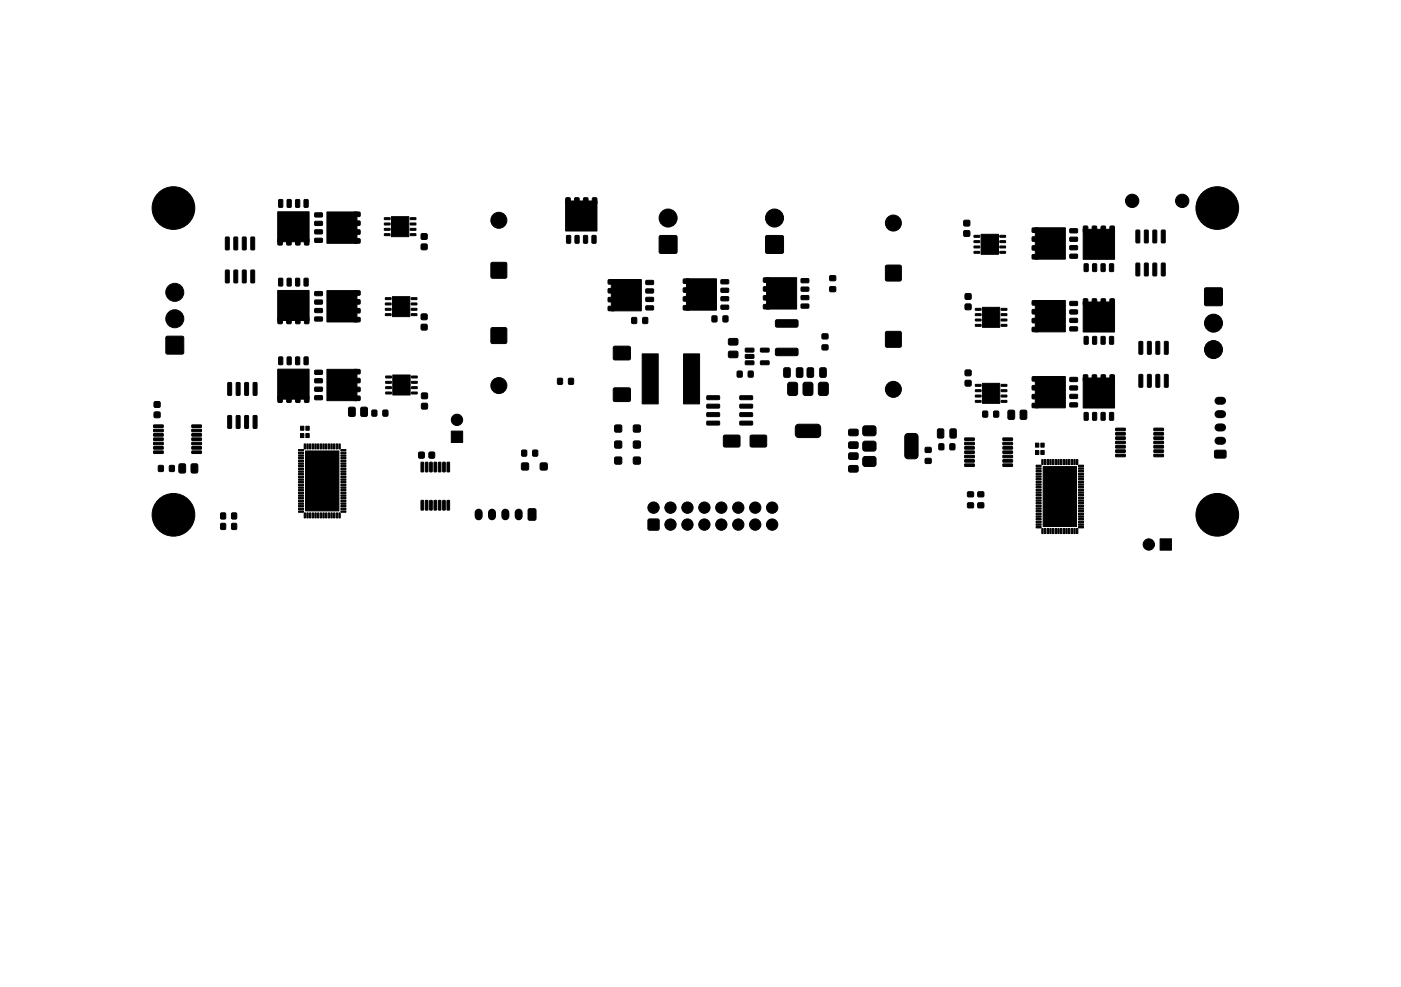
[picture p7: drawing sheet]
<svg xmlns="http://www.w3.org/2000/svg" width="210mm" height="148mm" viewBox="0 0 210 148" stroke-linecap="round" stroke-linejoin="round" font-family="sans-serif">
<g fill="#000" stroke="#000" stroke-width=".15">
<path d="M33.8 35.6l.4-.1 .2 .1v1.7l-.1 .2-.5-.1zM35.1 35.6l.4-.1 .1 .1v1.7v.2l-.5-.1zM36.4 35.6l.4-.1 .1 .1v1.7l-.1 .2-.5-.1zM37.6 35.6l.4-.1 .2 .1v1.7l-.1 .2-.5-.1zM41.6 31.8h4.7v4.5h-4.7zM41.7 35.8h.5l.1 .1v.7l-.1 .1-.4 .1-.2-.2zM41.8 30l.4-.1 .2 .1v.9l-.1 .2-.5-.1zM43 35.8h.5l.2 .1v.7l-.1 .1-.5 .1-.1-.2zM43.1 30l.4-.1 .2 .1v.9l-.1 .2-.6-.1zM44.3 30l.5-.1 .1 .1v.9l-.1 .2-.5-.1zM44.3 35.8h.5l.2 .1v.7l-.1 .1-.4 .1-.2-.2zM45.6 30l.4-.1 .2 .1v.9l-.1 .2-.5-.1z"/>
<path d="M45.7 35.8h.4l.2 .1v.7l-.1 .1-.4 .1-.2-.2zM47.2 31.9h1.1v.6l-.1 .1-.9-.1-.1-.1zM47.2 33.2h1.1v.5l-.1 .1h-.9l-.1-.1zM47.2 34.5h1.1v.5l-.1 .1h-.9l-.1-.2zM47.2 35.8l1.1-.1v.6l-.1 .1-.9-.1-.1-.1zM49 31.8h4.5v4.7h-4.5zM53.1 31.8h.8l.1 .2v.4l-.2 .1h-.7l-.1-.2zM53.1 33.2l.8-.1 .1 .2v.4l-.2 .1h-.7l-.1-.2zM53.1 34.5h.8l.1 .1v.4l-.2 .1h-.7l-.1-.1zM53.1 35.8h.8l.1 .2v.4l-.2 .1h-.7l-.1-.2zM57.6 32.7l.8-.1 .1 .3h-.8zM57.6 33.5l.8-.1 .1 .3h-.8z"/>
<path d="M57.6 34.3l.8-.1 .1 .3h-.8zM57.6 35.1l.8-.1 .1 .3h-.8zM58.7 32.5h2.6v3h-2.6zM61.5 35.1l.8-.1v.3h-.8zM61.5 34.3l.8-.1v.3h-.8zM61.5 33.5l.8-.1v.3h-.8zM61.5 32.7l.8-.1v.3h-.8zM63.2 35.1h.8v.7h-.8zM63.2 36.6h.8v.8h-.8zM84.8 29.7l.5-.1 .2 .1v.8l-.1 .1h-.4l-.2-.1zM85 35.3h.4l.1 .1 .1 .9-.1 .2-.6-.1zM86.2 29.7l.4-.1 .2 .1v.8l-.1 .1h-.4l-.2-.1z"/>
<path d="M86.2 35.3h.5l.1 .1v.9l-.1 .2-.5-.1zM87.5 35.3h.4l.2 .1v.9l-.1 .2-.5-.1zM87.5 29.7l.5-.1 .1 .1v.8l-.1 .1h-.4l-.1-.1zM88.8 35.3h.4l.2 .1v.9l-.1 .2-.6-.1zM88.8 29.7l.5-.1 .2 .1v.8l-.1 .1h-.4l-.2-.1zM84.8 30.1h4.7v4.5h-4.7zM98.9 35.4h2.5v2.5h-2.5zM114.8 35.4h2.6v2.5h-2.6zM144.5 34.6h.8v.8h-.8zM144.5 33.1h.8v.7h-.8zM146 35.3h.8l.1 .2-.9 .1zM146 36.1h.8l.1 .2-.9 .1z"/>
<path d="M146 36.9h.8l.1 .2-.9 .1zM146 37.7h.8l.1 .2-.9 .1zM147.1 35.1h2.6v3h-2.6zM149.9 37.7h.8v.2l-.8 .1zM149.9 36.9h.8v.2l-.8 .1zM149.9 36.1h.8v.2l-.8 .1zM149.9 35.3h.8v.2l-.8 .1zM154.7 38.2h.9l.1 .1v.4l-.2 .2-.7-.1-.1-.1zM154.7 36.9l.9-.1 .1 .2v.4l-.2 .1h-.7l-.1-.1zM154.7 35.5h.9l.1 .2v.4l-.2 .1h-.7l-.1-.2zM154.7 34.2h.9l.1 .1v.5l-.2 .1h-.7l-.1-.2zM155.2 34.2h4.5v4.7h-4.5z"/>
<path d="M160.4 38.1h1l.1 .5-.1 .1h-1l-.1-.1zM160.4 36.9l1-.1 .1 .6-.1 .1h-1l-.1-.2zM160.4 35.6h1l.1 .5-.1 .1h-1l-.1-.2zM160.4 34.3h1l.1 .5-.1 .1h-1l-.1-.1zM162.4 33.9h.5l.2 .1v.7l-.1 .2h-.5l-.1-.1zM163.8 33.9h.4l.2 .1v.7l-.1 .2h-.4l-.2-.1zM165.1 33.9h.5l.1 .1v.7l-.1 .2h-.4l-.2-.1zM166.4 33.9h.5l.1 .1 .1 .7-.1 .2h-.5l-.1-.1zM162.4 34.4h4.7v4.5h-4.7zM170.3 34.5h.4l.1 .1 .1 1.7-.1 .1-.5-.1zM171.6 34.5h.4l.1 .1v1.7l-.1 .1-.5-.1zM172.8 34.5h.5l.1 .1v1.7l-.1 .1-.5-.1z"/>
<path d="M174.1 34.5h.4l.2 .1v1.7l-.1 .1-.5-.1zM24.9 50.5h2.6v2.5h-2.6zM33.8 40.5h.4l.2 .1v1.7l-.1 .1-.5-.1zM34.2 57.4l.4-.1 .1 .1v1.8l-.1 .1-.5-.1zM35.1 40.5h.4l.1 .1v1.7v.1l-.5-.1zM35.4 57.4l.4-.1 .2 .1v1.8l-.1 .1-.5-.1zM36.4 40.5h.4l.1 .1v1.7l-.1 .1-.5-.1zM36.7 57.4l.4-.1 .2 .1v1.8l-.1 .1-.5-.1zM37.6 40.5h.4l.2 .1v1.7l-.1 .1-.5-.1zM38 57.4l.4-.1 .1 .1v1.8l-.1 .1-.5-.1zM41.6 43.6h4.7v4.5h-4.7zM41.6 55.4h4.7v4.5h-4.7z"/>
<path d="M41.7 47.6h.5l.1 .1v.7l-.1 .1-.4 .1-.2-.2zM41.7 59.4h.5l.1 .1v.7l-.1 .1-.4 .1-.2-.2zM41.8 41.8l.4-.1 .2 .1v.9l-.1 .2-.5-.1zM41.8 53.6l.4-.1 .2 .1v.9l-.1 .2-.5-.1zM43 47.6h.5l.2 .1v.7l-.1 .1-.5 .1-.1-.2zM43 59.4h.5l.2 .1v.7l-.1 .1-.5 .1-.1-.2zM43.1 41.8l.4-.1 .2 .1v.9l-.1 .2-.6-.1zM43.1 53.6l.4-.1 .2 .1v.9l-.1 .2-.6-.1zM44.3 41.8l.5-.1 .1 .1v.9l-.1 .2-.5-.1zM44.3 53.6l.5-.1 .1 .1v.9l-.1 .2-.5-.1zM44.3 47.6h.5l.2 .1v.7l-.1 .1-.4 .1-.2-.2zM44.3 59.4h.5l.2 .1v.7l-.1 .1-.4 .1-.2-.2z"/>
<path d="M45.6 41.8l.4-.1 .2 .1v.9l-.1 .2-.5-.1zM45.6 53.6l.4-.1 .2 .1v.9l-.1 .2-.5-.1zM45.7 47.6h.4l.2 .1v.7l-.1 .1-.4 .1-.2-.2zM45.7 59.4h.4l.2 .1v.7l-.1 .1-.4 .1-.2-.2zM47.2 55.5h1.1v.6l-.1 .1-.9-.1-.1-.1zM47.2 56.8h1.1v.5l-.1 .1h-.9l-.1-.1zM47.2 58.1h1.1v.5l-.1 .1h-.9l-.1-.2zM47.2 59.4l1.1-.1v.6l-.1 .1-.9-.1-.1-.1zM47.2 43.7h1.1v.6l-.1 .1-.9-.1-.1-.1zM47.2 45h1.1v.5l-.1 .1h-.9l-.1-.1zM47.2 46.3h1.1v.5l-.1 .1h-.9l-.1-.2zM47.2 47.6l1.1-.1v.6l-.1 .1-.9-.1-.1-.1z"/>
<path d="M49 43.6h4.5v4.7h-4.5zM53.1 55.4h.8l.1 .2v.4l-.2 .1h-.7l-.1-.2zM53.1 56.8l.8-.1 .1 .2v.4l-.2 .1h-.7l-.1-.2zM53.1 58.1h.8l.1 .1v.4l-.2 .1h-.7l-.1-.1zM53.1 59.4h.8l.1 .2v.4l-.2 .1h-.7l-.1-.2zM53.1 43.6h.8l.1 .2v.4l-.2 .1h-.7l-.1-.2zM53.1 45l.8-.1 .1 .2v.4l-.2 .1h-.7l-.1-.2zM53.1 46.3h.8l.1 .1v.4l-.2 .1h-.7l-.1-.1zM53.1 47.6h.8l.1 .2v.4l-.2 .1h-.7l-.1-.2zM57.8 44.7l.8-.1v.3h-.8zM57.8 45.5l.8-.1v.3h-.8zM57.8 46.3l.8-.1v.3h-.8z"/>
<path d="M57.8 47.1l.8-.1v.3h-.8zM57.8 56.4h.8l.1 .2-.8 .1zM57.8 57.2h.8l.1 .2-.8 .1zM57.8 58h.8l.1 .2-.8 .1zM57.8 58.8h.8l.1 .2-.8 .1zM58.8 44.5h2.6v3h-2.6zM58.9 56.2h2.6v3h-2.6zM61.7 47.1l.8-.1v.3h-.8zM61.7 46.3l.8-.1v.3h-.8zM61.7 45.5l.8-.1v.3h-.8zM61.7 44.7l.8-.1v.3h-.8zM61.7 58.8h.8v.2l-.8 .1z"/>
<path d="M61.7 58h.8v.2l-.8 .1zM61.7 57.2h.8v.2l-.8 .1zM61.7 56.4h.8v.2l-.8 .1zM63.2 47.1h.8v.8h-.8zM63.2 48.7h.8v.7h-.8zM63.2 59h.8v.7h-.8zM73.7 39.4h2.2v2.3h-2.2zM73.7 49.2h2.2v2.2h-2.2zM83.6 56.8h.7v.8h-.7zM85.3 56.8h.6v.8h-.6zM91.2 46l.8-.1 .1 .2v.4l-.1 .1h-.8l-.1-.2zM91.2 44.6h.8l.1 .2v.4l-.1 .1h-.8l-.1-.2z"/>
<path d="M91.2 43.3h.8l.1 .1v.4l-.1 .2-.8-.1-.1-.1zM91.2 42l.8-.1 .1 .2v.4l-.1 .1h-.8l-.1-.2zM92 52h2.4v1.9h-2.4zM94.7 47.6h.7v.9h-.7zM91.6 41.9h4.5v4.7h-4.5zM96.4 47.6h.7v.9h-.7zM96.8 45.9h1.1l.1 .5-.2 .1h-.9l-.1-.2zM96.8 44.6h1.1l.1 .5-.2 .1h-.9l-.1-.1zM96.8 43.4l1.1-.1 .1 .6-.2 .1-.9-.1-.1-.1zM96.8 42.1l1.1-.1 .1 .6-.2 .1h-.9l-.1-.2zM96.3 53.1h2.4v7.5h-2.4zM102.4 45.9l.9-.1 .1 .2v.4l-.2 .1h-.7l-.1-.2z"/>
<path d="M102.4 44.5h.9l.1 .1v.5l-.2 .1h-.7l-.1-.2zM102.4 43.2h.9l.1 .1v.4l-.2 .1h-.7l-.1-.1zM102.4 41.9l.9-.1 .1 .2v.4l-.2 .1h-.7l-.1-.2zM102.5 53.1h2.4v7.5h-2.4zM106 59.4l1.8-.1 .1 .5-.2 .1h-1.7l-.1-.1zM106.8 47.4h.6v.8h-.6zM102.9 41.8h4.5v4.7h-4.5zM108.4 47.4h.7v.8h-.7zM108.1 45.8h1l.1 .5-.1 .1h-1l-.1-.2zM108.1 44.5h1l.1 .5-.1 .1h-1l-.1-.1zM108.1 43.2h1l.1 .5-.1 .2-1-.1-.1-.1zM108.1 42l1-.1 .1 .6-.1 .1h-1l-.1-.2z"/>
<path d="M109.2 52.7h1.3l.1 .2v.6l-.2 .2-1.1-.1-.1-.2zM109.2 50.8h1.3l.1 .2v.6l-.2 .2-1.1-.1-.1-.2zM110.5 55.7h.7v.8h-.7zM110.9 59.4l1.8-.1 .1 .5-.1 .1h-1.7l-.1-.1zM111.7 52.2h1.2l.1 .5-.1 .1h-1.1l-.1-.1zM111.7 53.2h1.2l.1 .5-.1 .1-1.1-.1-.1-.1zM111.7 54.1h1.2l.1 .5-.1 .1h-1.1l-.1-.1zM112.2 55.7h.7v.8h-.7zM114 54.1h1.2l.1 .5-.2 .1h-1l-.1-.1zM114 52.2h1.2l.1 .5-.2 .1h-1l-.1-.1zM114.5 45.7h.8l.1 .1v.4l-.2 .1h-.7l-.1-.1zM114.5 44.4l.8-.1 .1 .2v.4l-.2 .1h-.7l-.1-.2z"/>
<path d="M114.5 43h.8l.1 .2v.4l-.2 .1h-.7l-.1-.2zM114.5 41.7h.8l.1 .1v.4l-.2 .1h-.7l-.1-.1zM116.3 52.3l3.2-.1 .1 .3v.7l-.2 .1h-3l-.2-.2zM116.3 48h3.2l.1 .2v.7l-.2 .2-3-.1-.2-.2zM117.5 55.2l.7-.1 .2 .2 .1 1-.2 .3h-.6l-.2-.2zM118.1 57.5l.3-.2h.9l.2 .2 .1 1.4-.2 .3-1 .1-.3-.1zM119.4 55.2l.7-.1 .2 .2 .1 1-.2 .3h-.6l-.2-.2zM114.9 41.6h4.5v4.7h-4.5zM121 55.2l.7-.1 .2 .2 .1 1-.2 .3h-.6l-.2-.2zM120.1 45.6h1.1v.5l-.1 .1h-.9l-.1-.1zM120.1 44.4l1.1-.1v.6l-.1 .1-.9-.1-.1-.1zM120.1 43.1l1.1-.1v.6l-.1 .1h-.9l-.1-.2z"/>
<path d="M120.1 41.8h1.1v.5l-.1 .1h-.9l-.1-.1zM120.4 57.5l.3-.2h.9l.2 .2 .1 1.4-.2 .3-1 .1-.3-.1zM122.9 55.2l.7-.1 .2 .2 .1 1-.2 .3h-.6l-.2-.2zM123.2 51.7h.9v.7h-.9zM123.2 50.1h.9v.7h-.9zM122.7 57.5l.3-.2h.9l.2 .2 .1 1.4-.2 .3-1 .1-.3-.1zM124.4 43h.8v.7h-.8zM124.4 41.4h.8v.7h-.8zM132.8 39.8h2.2v2.3h-2.2zM132.8 49.8h2.2v2.2h-2.2zM144.7 45.6h.8v.8h-.8zM144.7 44.1h.8v.7h-.8z"/>
<path d="M144.7 57.1h.8v.7h-.8zM144.7 55.5h.8v.8h-.8zM146.2 57.7l.8-.1 .1 .3h-.9zM146.2 58.5l.8-.1 .1 .3h-.9zM146.2 59.3l.8-.1 .1 .3h-.9zM146.2 46.3l.8-.1 .1 .3h-.9zM146.2 47.1l.8-.1 .1 .3h-.9zM146.2 47.9l.8-.1 .1 .3h-.9zM146.2 48.7l.8-.1 .1 .3h-.9zM147.3 46.1h2.6v3h-2.6zM150.1 59.3l.8-.1v.3h-.8zM150.1 58.5l.8-.1v.3h-.8z"/>
<path d="M150.1 57.7l.8-.1v.3h-.8zM150.1 48.7l.8-.1v.3h-.8zM150.1 47.9l.8-.1v.3h-.8zM150.1 47.1l.8-.1v.3h-.8zM150.1 46.3l.8-.1v.3h-.8zM154.7 59.2l.9-.1 .1 .2v.4l-.2 .1h-.7l-.1-.1zM154.7 57.8h.9l.1 .2v.4l-.2 .1h-.7l-.1-.2zM154.7 56.5h.9l.1 .1v.5l-.2 .1h-.7l-.1-.2zM154.7 49.1h.9l.1 .1v.4l-.2 .2-.7-.1-.1-.1zM154.7 47.8l.9-.1 .1 .2v.4l-.2 .1h-.7l-.1-.1zM154.7 46.4h.9l.1 .2v.4l-.2 .1h-.7l-.1-.2zM154.7 45.1h.9l.1 .1v.5l-.2 .1h-.7l-.1-.2z"/>
<path d="M155.2 56.5h4.5v4.7h-4.5zM155.2 45.1h4.5v4.7h-4.5zM160.4 59.2l1-.1 .1 .6-.1 .1h-1l-.1-.2zM160.4 57.9h1l.1 .5-.1 .1h-1l-.1-.2zM160.4 56.6h1l.1 .5-.1 .1h-1l-.1-.1zM160.4 49h1l.1 .5-.1 .1h-1l-.1-.1zM160.4 47.8l1-.1 .1 .6-.1 .1h-1l-.1-.2zM160.4 46.5h1l.1 .5-.1 .1h-1l-.1-.2zM160.4 45.2h1l.1 .5-.1 .1h-1l-.1-.1zM162.4 56.2h.5l.2 .1v.7l-.1 .2h-.5l-.1-.1zM162.4 44.8h.5l.2 .1v.7l-.1 .2h-.5l-.1-.1zM162.5 50.5l.5-.1 .1 .1v1l-.1 .1-.5-.1z"/>
<path d="M162.5 39.6l.5-.1 .1 .1v1l-.1 .1-.5-.1zM163.8 56.2h.4l.2 .1v.7l-.1 .2h-.4l-.2-.1zM163.8 44.8h.4l.2 .1v.7l-.1 .2h-.4l-.2-.1zM163.8 50.5l.4-.1 .2 .1v1l-.1 .1-.5-.1zM163.8 39.6l.4-.1 .2 .1v1l-.1 .1-.5-.1zM165.1 50.5l.4-.1 .2 .1v1l-.1 .1-.6-.1zM165.1 39.6l.4-.1 .2 .1v1l-.1 .1-.6-.1zM165.1 56.2h.5l.1 .1v.7l-.1 .2h-.4l-.2-.1zM165.1 44.8h.5l.1 .1v.7l-.1 .2h-.4l-.2-.1zM166.3 50.5l.5-.1 .1 .1v1l-.1 .1-.5-.1zM166.3 39.6l.5-.1 .1 .1v1l-.1 .1-.5-.1zM166.4 56.2h.5l.1 .1 .1 .7-.1 .2h-.5l-.1-.1z"/>
<path d="M166.4 44.8h.5l.1 .1 .1 .7-.1 .2h-.5l-.1-.1zM162.4 45.3h4.7v4.5h-4.7zM170.3 39.5l.4-.1 .1 .1 .1 1.7-.1 .2-.5-.1zM170.8 56.2l.4-.1 .1 .1v1.7l-.1 .2-.5-.1zM170.8 51.2h.4l.1 .1v1.7l-.1 .1-.5-.1zM171.6 39.5l.4-.1 .1 .1v1.7l-.1 .2-.5-.1zM172 56.2l.4-.1 .2 .1v1.7l-.1 .2-.5-.1zM172 51.2h.4l.2 .1v1.7l-.1 .1-.5-.1zM172.8 39.5l.5-.1 .1 .1v1.7l-.1 .2-.5-.1zM173.3 56.2l.4-.1 .1 .1 .1 1.7-.1 .2-.5-.1zM173.3 51.2h.4l.1 .1 .1 1.7-.1 .1-.5-.1zM174.1 39.5l.4-.1 .2 .1v1.7l-.1 .2-.5-.1z"/>
<path d="M174.6 56.2l.4-.1 .1 .1v1.7l-.1 .2-.5-.1zM174.6 51.2h.4l.1 .1v1.7l-.1 .1-.5-.1zM180.6 43.2h2.6v2.6h-2.6zM23 63.7h1.4l.1 .3-1.4 .1zM23 64.4h1.4l.1 .3-1.4 .1zM23 65h1.4l.1 .3-1.4 .1zM23 65.7h1.4l.1 .3-1.4 .1zM23 66.3h1.4l.1 .3-1.4 .1zM23 67h1.4l.1 .3-1.4 .1zM23 67.6h1.4l.1 .3-1.4 .1zM23.1 61.8h.9v.8h-.9zM23.1 60.3h.9v.7h-.9z"/>
<path d="M23.8 69.8h.7v.9h-.7zM25.4 69.8h.7v.9h-.7zM26.9 69.6l.7-.1 .2 .2v1l-.1 .2h-.6l-.3-.1zM28.8 67.6h1.3l.1 .3-1.4 .1zM28.8 67h1.3l.1 .3-1.4 .1zM28.8 66.3h1.3l.1 .3-1.4 .1zM28.8 65.7h1.3l.1 .3-1.4 .1zM28.8 65h1.3l.1 .3-1.4 .1zM28.8 64.4h1.3l.1 .3-1.4 .1zM28.8 63.7h1.3l.1 .3-1.4 .1zM28.7 69.6l.7-.1 .2 .2 .1 1-.2 .2h-.6l-.3-.1zM33.1 78.5h.7v.9h-.7z"/>
<path d="M33.1 77h.7v.8h-.7zM34.2 62.3h.4l.1 .1v1.7l-.1 .1h-.5zM34.8 78.5h.6v.9h-.6zM34.8 77h.6v.8h-.6zM35.4 62.3h.4l.2 .1v1.7l-.1 .1h-.5zM36.7 62.3h.4l.2 .1v1.7l-.1 .1h-.5zM38 62.3h.4l.1 .1v1.7l-.1 .1h-.5zM45 63.9h.5v.6h-.5zM45 65h.5v.6h-.5zM44.7 67.4h.8v.2h-.8zM44.7 67.8h.8v.2h-.8zM44.7 68.2h.8v.2h-.8z"/>
<path d="M44.7 68.6h.8v.2h-.8zM44.7 69h.8v.2h-.8zM44.7 69.4h.8v.2h-.8zM44.7 69.8h.8v.2h-.8zM44.7 70.2h.8v.2h-.8zM44.7 70.6h.8v.2h-.8zM44.7 71h.8v.2h-.8zM44.7 71.4h.8v.2h-.8zM44.7 71.8h.8v.2h-.8zM44.7 72.2h.8v.2h-.8zM44.7 72.6h.8v.2h-.8zM44.7 73h.8v.2h-.8z"/>
<path d="M44.7 73.4h.8v.2h-.8zM44.7 73.8h.8v.2h-.8zM44.7 74.2h.8v.2h-.8zM44.7 74.6h.8v.2h-.8zM44.7 75h.8v.2h-.8zM44.7 75.4h.8v.2h-.8zM44.7 75.8h.8v.2h-.8zM44.7 76.2h.8v.2h-.8zM44.7 76.6h.8v.2h-.8zM45.6 76.9h.2v.8h-.2zM45.6 66.6h.2v.7h-.2zM45.8 65h.5v.6h-.5z"/>
<path d="M45.8 63.9h.5v.6h-.5zM46 76.9h.2v.8h-.2zM46 66.6h.2v.7h-.2zM46.4 76.9h.2v.8h-.2zM46.4 66.6h.2v.7h-.2zM46.8 76.9h.2v.8h-.2zM46.8 66.6h.2v.7h-.2zM47.2 76.9h.2v.8h-.2zM47.2 66.6h.2v.7h-.2zM47.6 76.9h.2v.8h-.2zM47.6 66.6h.2v.7h-.2zM48 76.9h.2v.8h-.2z"/>
<path d="M48 66.6h.2v.7h-.2zM48.4 76.9h.2v.8h-.2zM48.4 66.6h.2v.7h-.2zM48.8 76.9h.2v.8h-.2zM48.8 66.6h.2v.7h-.2zM49 55.4h4.5v4.7h-4.5zM49.2 76.9h.2v.8h-.2zM49.2 66.6h.2v.7h-.2zM49.6 76.9h.2v.8h-.2zM49.6 66.6h.2v.7h-.2zM50 76.9h.2v.8h-.2zM50 66.6h.2v.7h-.2z"/>
<path d="M50.4 76.9h.2v.8h-.2zM50.4 66.6h.2v.7h-.2zM45.8 67.6h5v9h-5zM50.8 76.9h.2v.8h-.2zM50.8 66.6h.2v.7h-.2zM51.1 76.6h.8v.2h-.8zM51.1 76.2h.8v.2h-.8zM51.1 75.8h.8v.2h-.8zM51.1 75.4h.8v.2h-.8zM51.1 75h.8v.2h-.8zM51.1 74.6h.8v.2h-.8zM51.1 74.2h.8v.2h-.8z"/>
<path d="M51.1 73.8h.8v.2h-.8zM51.1 73.4h.8v.2h-.8zM51.1 73h.8v.2h-.8zM51.1 72.6h.8v.2h-.8zM51.1 72.2h.8v.2h-.8zM51.1 71.8h.8v.2h-.8zM51.1 71.4h.8v.2h-.8zM51.1 71h.8v.2h-.8zM51.1 70.6h.8v.2h-.8zM51.1 70.2h.8v.2h-.8zM51.1 69.8h.8v.2h-.8zM51.1 69.4h.8v.2h-.8z"/>
<path d="M51.1 69h.8v.2h-.8zM51.1 68.6h.8v.2h-.8zM51.1 68.2h.8v.2h-.8zM51.1 67.8h.8v.2h-.8zM51.1 67.4h.8v.2h-.8zM52.3 61.1h.7l.2 .1 .1 1-.2 .2-.6 .1-.2-.2zM54.1 61.1h.7l.3 .1v1l-.2 .2-.6 .1-.2-.2zM55.8 61.5h.7v.9h-.7zM57.4 61.5h.7v.9h-.7zM62.8 67.8h.8v.9h-.8zM63.1 75.1h.4l-.1 1.4-.3-.1zM63.1 69.3l.4 .1-.1 1.4-.3-.1z"/>
<path d="M63.8 75.1h.3v1.4l-.3-.1zM63.8 69.3l.3 .1v1.4l-.3-.1zM63.2 60.5h.8v.8h-.8zM64.3 67.8h.8v.9h-.8zM64.4 75.1h.4l-.1 1.4-.3-.1zM64.4 69.3l.4 .1-.1 1.4-.3-.1zM65.1 75.1h.3v1.4l-.3-.1zM65.1 69.3l.3 .1v1.4l-.3-.1zM65.7 75.1h.4l-.1 1.4-.3-.1zM65.7 69.3l.4 .1-.1 1.4-.3-.1zM66.4 75.1h.3v1.4l-.3-.1zM66.4 69.3l.3 .1v1.4l-.3-.1z"/>
<path d="M67 75.1h.4l-.1 1.4-.3-.1zM67 69.3l.4 .1-.1 1.4-.3-.1zM67.6 64.7h1.8v1.7h-1.8zM78.2 67.5h.7v.9h-.7zM78.2 69.5h1v.9h-1zM79.2 76.3h.9l.2 .1v1.4l-.1 .2h-.8l-.2-.1zM79.9 67.5h.7v.9h-.7zM81 69.5h1v.9h-1zM92 58.2h2.4v1.9h-2.4zM92.2 68.6h.9v.9h-.9zM92.2 63.8h.9v.9h-.9zM92.2 66.2h.9v.9h-.9z"/>
<path d="M95 68.6h.9v.9h-.9zM95 63.8h.9v.9h-.9zM95 66.2h.9v.9h-.9zM97.2 77.9h1.5v1.5h-1.5zM106 60.6h1.8l.1 .5-.2 .1h-1.7l-.1-.1zM106 61.9h1.8l.1 .5-.2 .1h-1.7l-.1-.2zM106 63.2h1.8l.1 .5h-.2h-1.7l-.1-.1zM110.9 63.2h1.8l.1 .5h-.1h-1.7l-.1-.1zM110.9 61.9h1.8l.1 .5-.1 .1h-1.7l-.1-.2zM110.9 60.6h1.8l.1 .5-.1 .1h-1.7l-.1-.1zM108.5 65.3h2.4v1.7h-2.4zM112.5 65.3h2.4v1.7h-2.4z"/>
<path d="M119.4 63.8l.3-.2 3.1 .1 .2 .3v1.4l-.5 .2h-3l-.3-.5v-1.1zM127.3 69.9l1.2-.1 .1 .3v.5l-.2 .2h-1.1l-.1-.2zM127.3 68l1.2-.1 .1 .3v.5l-.2 .2h-1.1l-.1-.2zM127.3 66.3h1.2l.1 .2v.6l-.2 .2-1.1-.1-.1-.2zM127.3 64.4h1.2l.1 .2v.6l-.2 .2-1.1-.1-.1-.2zM129.4 64l.3-.1h1.5l.1 .3v1l-.4 .2-1.4-.1-.2-.3zM129.4 66.3l.3-.1h1.5l.1 .3v1l-.4 .2-1.4-.1-.2-.3zM129.4 68.6l.3-.1h1.5l.1 .3v1l-.4 .2-1.4-.1-.2-.3zM135.8 65.1l.2-.1h1.1l.5 .3v3l-.2 .4-1.4 .1-.3-.3-.1-3zM138.7 67.1h.8v.7h-.8zM138.7 68.8h.8v.7h-.8zM140.6 64.4l.6-.1 .3 .2v1l-.2 .2h-.5l-.3-.2z"/>
<path d="M140.8 66.6h.6v.8h-.6zM142.4 66.6h.7v.8h-.7zM142.5 64.4l.6-.1 .2 .2 .1 1-.2 .2h-.6l-.2-.2zM144.6 65.7h1.4l.1 .3-1.4 .1zM144.6 66.3h1.4l.1 .3-1.4 .1zM144.6 67h1.4l.1 .3-1.4 .1zM144.6 67.6h1.4l.1 .3-1.4 .1zM144.6 68.3h1.4l.1 .3-1.4 .1zM144.6 68.9h1.4l.1 .3-1.4 .1zM144.6 69.6h1.4l.1 .3-1.4 .1zM145.1 75.4h.8v.7h-.8zM145.1 73.8h.8v.7h-.8z"/>
<path d="M146.2 60.1l.8-.1 .1 .3h-.9zM147.3 57.5h2.6v3h-2.6zM146.6 73.8h.8v.7h-.8zM146.6 75.4h.8v.7h-.8zM147.3 61.7h.7v.8h-.7zM149 61.7h.7v.8h-.7zM150.1 60.1l.8-.1v.3h-.8zM150.3 69.6h1.4l.1 .3-1.4 .1zM150.3 68.9h1.4l.1 .3-1.4 .1zM150.3 68.3h1.4l.1 .3-1.4 .1zM150.3 67.6h1.4l.1 .3-1.4 .1zM150.3 67h1.4l.1 .3-1.4 .1z"/>
<path d="M150.3 66.3h1.4l.1 .3-1.4 .1zM150.3 65.7h1.4l.1 .3-1.4 .1zM151.1 61.6l.7-.1 .3 .2v1l-.2 .2h-.6l-.2-.2zM153 61.6l.7-.1 .2 .2v1l-.1 .2h-.6l-.3-.2zM155.2 66.5h.5v.6h-.5zM155.2 67.6h.5v.6h-.5zM154.7 60.5h.9l.1 .1v.4l-.2 .2-.7-.1-.1-.1zM156 67.6h.5v.6h-.5zM156 66.5h.5v.6h-.5zM155.3 69.8h.8v.2h-.8zM155.3 70.2h.8v.2h-.8zM155.3 70.6h.8v.2h-.8z"/>
<path d="M155.3 71h.8v.2h-.8zM155.3 71.4h.8v.2h-.8zM155.3 71.8h.8v.2h-.8zM155.3 72.2h.8v.2h-.8zM155.3 72.6h.8v.2h-.8zM155.3 73h.8v.2h-.8zM155.3 73.4h.8v.2h-.8zM155.3 73.8h.8v.2h-.8zM155.3 74.2h.8v.2h-.8zM155.3 74.6h.8v.2h-.8zM155.3 75h.8v.2h-.8zM155.3 75.4h.8v.2h-.8z"/>
<path d="M155.3 75.8h.8v.2h-.8zM155.3 76.2h.8v.2h-.8zM155.3 76.6h.8v.2h-.8zM155.3 77h.8v.2h-.8zM155.3 77.4h.8v.2h-.8zM155.3 77.8h.8v.2h-.8zM155.3 78.2h.8v.2h-.8zM155.3 78.6h.8v.2h-.8zM155.3 79h.8v.2h-.8zM156.2 79.3h.2v.7h-.2zM156.2 68.9h.2v.8h-.2zM156.6 79.3h.2v.7h-.2z"/>
<path d="M156.6 68.9h.2v.8h-.2zM157 79.3h.2v.7h-.2zM157 68.9h.2v.8h-.2zM157.4 79.3h.2v.7h-.2zM157.4 68.9h.2v.8h-.2zM157.8 79.3h.2v.7h-.2zM157.8 68.9h.2v.8h-.2zM158.2 79.3h.2v.7h-.2zM158.2 68.9h.2v.8h-.2zM158.6 79.3h.2v.7h-.2zM158.6 68.9h.2v.8h-.2zM159 79.3h.2v.7h-.2z"/>
<path d="M159 68.9h.2v.8h-.2zM159.4 79.3h.2v.7h-.2zM159.4 68.9h.2v.8h-.2zM159.8 79.3h.2v.7h-.2zM159.8 68.9h.2v.8h-.2zM160.2 79.3h.2v.7h-.2zM160.2 68.9h.2v.8h-.2zM160.6 79.3h.2v.7h-.2zM160.6 68.9h.2v.8h-.2zM161 79.3h.2v.7h-.2zM161 68.9h.2v.8h-.2zM156.4 70h5v9h-5z"/>
<path d="M160.4 60.4h1l.1 .5-.1 .1h-1l-.1-.1zM161.4 79.3h.2v.7h-.2zM161.4 68.9h.2v.8h-.2zM161.7 79h.7v.2h-.7zM161.7 78.6h.7v.2h-.7zM161.7 78.2h.7v.2h-.7zM161.7 77.8h.7v.2h-.7zM161.7 77.4h.7v.2h-.7zM161.7 77h.7v.2h-.7zM161.7 76.6h.7v.2h-.7zM161.7 76.2h.7v.2h-.7zM161.7 75.8h.7v.2h-.7z"/>
<path d="M161.7 75.4h.7v.2h-.7zM161.7 75h.7v.2h-.7zM161.7 74.6h.7v.2h-.7zM161.7 74.2h.7v.2h-.7zM161.7 73.8h.7v.2h-.7zM161.7 73.4h.7v.2h-.7zM161.7 73h.7v.2h-.7zM161.7 72.6h.7v.2h-.7zM161.7 72.2h.7v.2h-.7zM161.7 71.8h.7v.2h-.7zM161.7 71.4h.7v.2h-.7zM161.7 71h.7v.2h-.7z"/>
<path d="M161.7 70.6h.7v.2h-.7zM161.7 70.2h.7v.2h-.7zM161.7 69.8h.7v.2h-.7zM162.5 61.9l.5-.1 .1 .1v1l-.1 .1-.5-.1zM163.8 61.9l.4-.1 .2 .1v1l-.1 .1-.5-.1zM165.1 61.9l.4-.1 .2 .1v1l-.1 .1-.6-.1zM166.3 61.9l.5-.1 .1 .1v1l-.1 .1-.5-.1zM162.4 56.7h4.7v4.5h-4.7zM167.2 64.2h1.4l.1 .3-1.4 .1zM167.2 64.9h1.4l.1 .3h-1.4zM167.2 65.5h1.4l.1 .3-1.4 .1zM167.2 66.2h1.4l.1 .3h-1.4z"/>
<path d="M167.2 66.8h1.4l.1 .3-1.4 .1zM167.2 67.5h1.4l.1 .3h-1.4zM167.2 68.1h1.4l.1 .3-1.4 .1zM173 68.1h1.4v.3l-1.4 .1zM173 67.5h1.4v.3h-1.4zM173 66.8h1.4v.3l-1.4 .1zM173 66.2h1.4v.3h-1.4zM173 65.5h1.4v.3l-1.4 .1zM173 64.9h1.4v.3h-1.4zM173 64.2h1.4v.3l-1.4 .1zM182.1 67.6l1.5-.1 .2 .3v.7l-.3 .2h-1.3l-.2-.2zM173.9 80.8h1.7v1.7h-1.7z"/>
<circle cx="26" cy="31.2" r="3.2"/>
<circle cx="74.8" cy="33" r="1.2"/>
<circle cx="100.1" cy="32.7" r="1.35"/>
<circle cx="116.1" cy="32.7" r="1.35"/>
<circle cx="133.9" cy="33.4" r="1.2"/>
<circle cx="169.7" cy="30.1" r="1"/>
<circle cx="177.2" cy="30.1" r="1"/>
<circle cx="182.5" cy="31.2" r="3.2"/>
<circle cx="26.2" cy="43.8" r="1.35"/>
<circle cx="26.2" cy="47.8" r="1.35"/>
<circle cx="74.8" cy="57.8" r="1.2"/>
<circle cx="133.9" cy="58.4" r="1.2"/>
<circle cx="181.9" cy="48.5" r="1.35"/>
<circle cx="181.9" cy="52.4" r="1.35"/>
<circle cx="26" cy="77.2" r="3.2"/>
<circle cx="68.5" cy="63" r=".85"/>
<circle cx="98" cy="76.1" r=".85"/>
<circle cx="100.5" cy="78.7" r=".85"/>
<circle cx="100.5" cy="76.1" r=".85"/>
<circle cx="103" cy="78.7" r=".85"/>
<circle cx="103" cy="76.1" r=".85"/>
<circle cx="105.6" cy="78.7" r=".85"/>
<circle cx="105.6" cy="76.1" r=".85"/>
<circle cx="108.1" cy="78.7" r=".85"/>
<circle cx="108.1" cy="76.1" r=".85"/>
<circle cx="110.7" cy="78.7" r=".85"/>
<circle cx="110.7" cy="76.1" r=".85"/>
<circle cx="113.2" cy="78.7" r=".85"/>
<circle cx="113.2" cy="76.1" r=".85"/>
<circle cx="115.7" cy="78.7" r=".85"/>
<circle cx="115.7" cy="76.1" r=".85"/>
<circle cx="182.5" cy="77.2" r="3.2"/>
<circle cx="172.2" cy="81.6" r=".85"/>
</g>
<path d="M71.7 76.9v.5M73.8 76.9v.5M75.7 76.9v.5M77.7 76.9v.5M182.6 66.1h.6M182.6 64.1h.6M182.6 62.1h.6M182.6 60.1h.6" fill="none" stroke="#000" stroke-width="1.2"/>
</svg>
